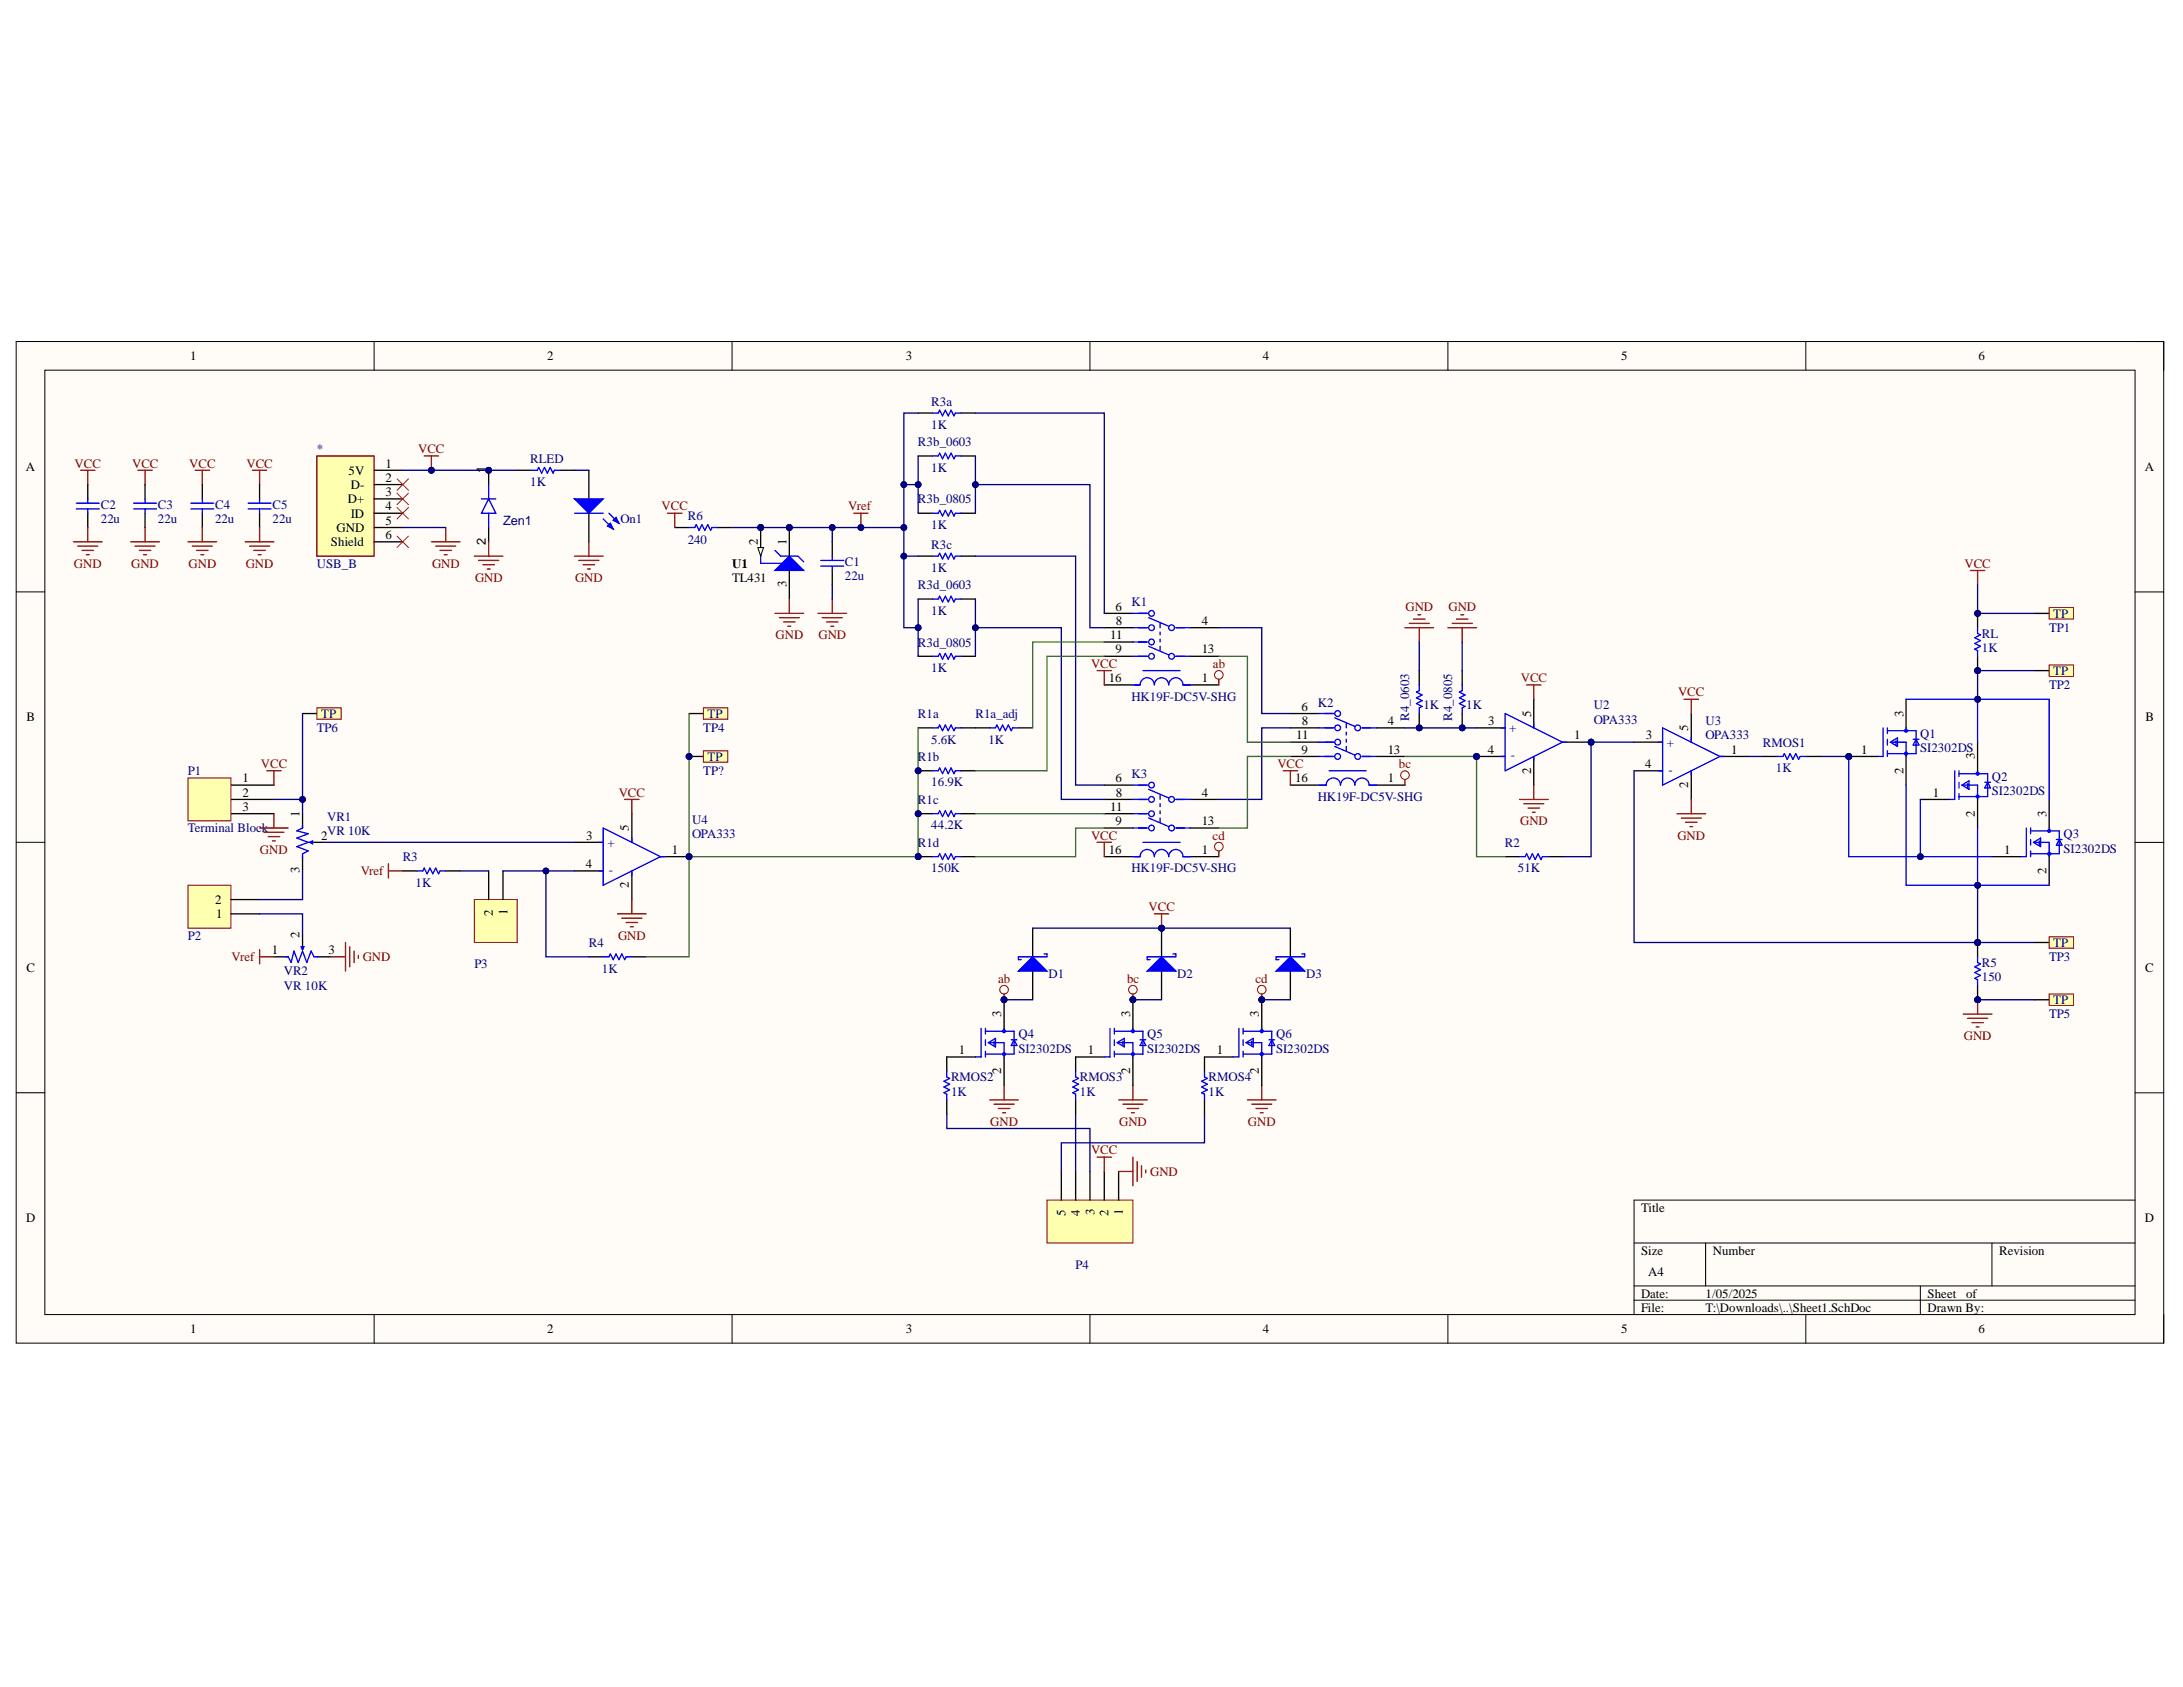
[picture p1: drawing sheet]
<svg xmlns="http://www.w3.org/2000/svg" width="279mm" height="216mm" viewBox="0 0 279 216" stroke-linecap="round" stroke-linejoin="round" font-family="sans-serif">
<defs><g id="words">
<g font-size="1.6">
<text x="24.4" y="46.1">1</text>
<text x="70" y="46.1">2</text>
<text x="115.9" y="46.1">3</text>
<text x="161.6" y="46.1">4</text>
<text x="207.5" y="46.1">5</text>
<text x="253.2" y="46.1">6</text>
<text x="49.3" y="59.8">1</text>
<text x="3.3" y="60.3">A</text>
<text x="44.5" y="64.4">D+</text>
<text x="44.6" y="60.8">5V</text>
<text x="44.9" y="62.6">D-</text>
<text x="49.3" y="61.7">2</text>
<text x="49.3" y="63.5">3</text>
<text x="49.3" y="65.3">4</text>
<text x="62.2" y="60.6" transform="rotate(-90 62.2 60.6)">1</text>
<text x="274.5" y="60.3">A</text>
<text x="42.4" y="69.9">Shield</text>
<text x="43.1" y="68.1">GND</text>
<text x="44.9" y="66.3">ID</text>
<text x="49.3" y="67.1">5</text>
<text x="49.3" y="69">6</text>
<text x="62.2" y="69.8" transform="rotate(-90 62.2 69.8)">2</text>
<text x="97" y="69.7" transform="rotate(-90 97 69.7)">2</text>
<text x="100.7" y="69.7" transform="rotate(-90 100.7 69.7)">1</text>
<text x="93.7" y="72.6">U1</text>
<text x="93.7" y="74.5">TL431</text>
<text x="100.7" y="75.2" transform="rotate(-90 100.7 75.2)">3</text>
<text x="142.1" y="81.8">11</text>
<text x="142.8" y="78.1">6</text>
<text x="142.8" y="83.6">9</text>
<text x="142.8" y="80">8</text>
<text x="153.8" y="80">4</text>
<text x="153.8" y="83.6">13</text>
<text x="141.9" y="87.3">16</text>
<text x="153.8" y="87.3">1</text>
<text x="3.4" y="92.3">B</text>
<text x="165.9" y="94.6">11</text>
<text x="166.6" y="91">6</text>
<text x="166.6" y="92.8">8</text>
<text x="177.6" y="92.8">4</text>
<text x="190.5" y="92.8">3</text>
<text x="196" y="91.7" transform="rotate(-90 196 91.7)">5</text>
<text x="201.5" y="94.6">1</text>
<text x="210.6" y="94.6">3</text>
<text x="216.1" y="93.5" transform="rotate(-90 216.1 93.5)">5</text>
<text x="243.6" y="91.7" transform="rotate(-90 243.6 91.7)">3</text>
<text x="274.6" y="92.3">B</text>
<text x="31" y="100.1">1</text>
<text x="31" y="102">2</text>
<text x="142.8" y="100.1">6</text>
<text x="142.8" y="102">8</text>
<text x="153.8" y="102">4</text>
<text x="165.8" y="100.1">16</text>
<text x="166.6" y="96.5">9</text>
<text x="177.6" y="100.1">1</text>
<text x="177.6" y="96.5">13</text>
<text x="190.4" y="96.5">4</text>
<text x="196" y="99" transform="rotate(-90 196 99)">2</text>
<text x="210.5" y="98.3">4</text>
<text x="216.1" y="100.9" transform="rotate(-90 216.1 100.9)">2</text>
<text x="221.6" y="96.5">1</text>
<text x="238.2" y="96.5">1</text>
<text x="243.6" y="99" transform="rotate(-90 243.6 99)">2</text>
<text x="247.4" y="102">1</text>
<text x="252.7" y="97.2" transform="rotate(-90 252.7 97.2)">3</text>
<text x="31" y="103.8">3</text>
<text x="38.3" y="104.5" transform="rotate(-90 38.3 104.5)">1</text>
<text x="41.1" y="107.5">2</text>
<text x="75" y="107.5">3</text>
<text x="80.5" y="106.3" transform="rotate(-90 80.5 106.3)">5</text>
<text x="142.1" y="103.8">11</text>
<text x="142.8" y="105.6">9</text>
<text x="153.8" y="105.6">13</text>
<text x="252.7" y="104.5" transform="rotate(-90 252.7 104.5)">2</text>
<text x="261.9" y="104.5" transform="rotate(-90 261.9 104.5)">3</text>
<text x="38.3" y="111.8" transform="rotate(-90 38.3 111.8)">3</text>
<text x="75" y="111.1">4</text>
<text x="80.5" y="113.7" transform="rotate(-90 80.5 113.7)">2</text>
<text x="86" y="109.3">1</text>
<text x="141.9" y="109.3">16</text>
<text x="153.8" y="109.3">1</text>
<text x="256.5" y="109.3">1</text>
<text x="261.9" y="111.9" transform="rotate(-90 261.9 111.9)">2</text>
<text x="27.5" y="115.7">2</text>
<text x="27.6" y="117.5">1</text>
<text x="63.1" y="117.2" transform="rotate(-90 63.1 117.2)">2</text>
<text x="64.9" y="117" transform="rotate(-90 64.9 117)">1</text>
<text x="3.4" y="124.4">C</text>
<text x="34.8" y="122.1">1</text>
<text x="38.3" y="120" transform="rotate(-90 38.3 120)">2</text>
<text x="42" y="122.1">3</text>
<text x="274.6" y="124.4">C</text>
<text x="128.1" y="130.1" transform="rotate(-90 128.1 130.1)">3</text>
<text x="144.6" y="130.1" transform="rotate(-90 144.6 130.1)">3</text>
<text x="161.1" y="130.1" transform="rotate(-90 161.1 130.1)">3</text>
<text x="122.7" y="134.9">1</text>
<text x="128.1" y="137.5" transform="rotate(-90 128.1 137.5)">2</text>
<text x="139.2" y="134.9">1</text>
<text x="144.6" y="137.5" transform="rotate(-90 144.6 137.5)">2</text>
<text x="155.8" y="134.9">1</text>
<text x="161.1" y="137.5" transform="rotate(-90 161.1 137.5)">2</text>
<text x="136.4" y="155.6" transform="rotate(-90 136.4 155.6)">5</text>
<text x="138.2" y="155.6" transform="rotate(-90 138.2 155.6)">4</text>
<text x="140.1" y="155.5" transform="rotate(-90 140.1 155.5)">3</text>
<text x="141.9" y="155.6" transform="rotate(-90 141.9 155.6)">2</text>
<text x="143.7" y="155.5" transform="rotate(-90 143.7 155.5)">1</text>
<text x="210" y="155.1">Title</text>
<text x="3.3" y="156.4">D</text>
<text x="210" y="160.6">Size</text>
<text x="219.2" y="160.6">Number</text>
<text x="255.9" y="160.6">Revision</text>
<text x="274.5" y="156.4">D</text>
<text x="210" y="166.1">Date:</text>
<text x="210" y="167.9">File:</text>
<text x="211" y="163.3">A4</text>
<text x="218.3" y="166.1">1/05/2025</text>
<text x="218.3" y="167.9">T:\Downloads\..\Sheet1.SchDoc</text>
<text x="246.7" y="166.1">Sheet</text>
<text x="246.7" y="167.9">Drawn By:</text>
<text x="251.6" y="166.1">of</text>
<text x="24.4" y="170.6">1</text>
<text x="70" y="170.6">2</text>
<text x="115.9" y="170.6">3</text>
<text x="161.6" y="170.6">4</text>
<text x="207.5" y="170.6">5</text>
<text x="253.2" y="170.6">6</text>
</g>
<g font-size="1.6" fill="#000080">
<text x="119.2" y="51.9">R3a</text>
<text x="40.5" y="58">*</text>
<text x="67.9" y="59.3">RLED</text>
<text x="117.5" y="57.1">R3b_0603</text>
<text x="119.2" y="54.9">1K</text>
<text x="12.9" y="65.2">C2</text>
<text x="20.2" y="65.2">C3</text>
<text x="27.5" y="65.2">C4</text>
<text x="34.9" y="65.2">C5</text>
<text x="67.9" y="62.2">1K</text>
<text x="117.5" y="64.4">R3b_0805</text>
<text x="119.2" y="60.4">1K</text>
<text x="12.9" y="67">22u</text>
<text x="20.2" y="67">22u</text>
<text x="27.5" y="67">22u</text>
<text x="34.9" y="67">22u</text>
<text x="64.4" y="67.1">Zen1</text>
<text x="79.4" y="67">On1</text>
<text x="88" y="69.6">240</text>
<text x="88" y="66.6">R6</text>
<text x="119.2" y="67.7">1K</text>
<text x="119.2" y="70.3">R3c</text>
<text x="40.5" y="72.6">USB_B</text>
<text x="108.1" y="74.3">22u</text>
<text x="108.1" y="72.5">C1</text>
<text x="117.5" y="75.4">R3d_0603</text>
<text x="119.2" y="73.2">1K</text>
<text x="144.8" y="77.6">K1</text>
<text x="117.5" y="82.7">R3d_0805</text>
<text x="119.2" y="78.7">1K</text>
<text x="253.7" y="83.5">1K</text>
<text x="253.7" y="81.6">RL</text>
<text x="262.3" y="80.9">TP1</text>
<text x="262.8" y="79.1">TP</text>
<text x="119.2" y="86">1K</text>
<text x="144.8" y="89.7">HK19F-DC5V-SHG</text>
<text x="262.3" y="88.2">TP2</text>
<text x="262.8" y="86.4">TP</text>
<text x="40.5" y="93.7">TP6</text>
<text x="41.1" y="91.9">TP</text>
<text x="90" y="93.7">TP4</text>
<text x="90.6" y="91.9">TP</text>
<text x="117.5" y="91.9">R1a</text>
<text x="119.2" y="95.2">5.6K</text>
<text x="124.8" y="91.9">R1a_adj</text>
<text x="126.5" y="95.2">1K</text>
<text x="168.6" y="90.4">K2</text>
<text x="180.4" y="92.2" transform="rotate(-90 180.4 92.2)">R4_0603</text>
<text x="182.2" y="90.8">1K</text>
<text x="185.9" y="92.2" transform="rotate(-90 185.9 92.2)">R4_0805</text>
<text x="187.7" y="90.8">1K</text>
<text x="193.2" y="93.7">+</text>
<text x="204" y="90.8">U2</text>
<text x="204" y="92.6">OPA333</text>
<text x="213.3" y="95.5">+</text>
<text x="218.3" y="92.8">U3</text>
<text x="218.3" y="94.6">OPA333</text>
<text x="225.6" y="95.5">RMOS1</text>
<text x="245.8" y="94.4">Q1</text>
<text x="24.1" y="99.2">P1</text>
<text x="90" y="99.2">TP?</text>
<text x="90.6" y="97.4">TP</text>
<text x="117.5" y="97.4">R1b</text>
<text x="119.2" y="100.7">16.9K</text>
<text x="144.8" y="99.6">K3</text>
<text x="193.4" y="97.2">-</text>
<text x="213.5" y="99">-</text>
<text x="227.3" y="98.8">1K</text>
<text x="245.8" y="96.3">SI2302DS</text>
<text x="254.9" y="99.9">Q2</text>
<text x="254.9" y="101.8">SI2302DS</text>
<text x="24.1" y="106.5">Terminal Block</text>
<text x="41.9" y="106.9">VR 10K</text>
<text x="41.9" y="105">VR1</text>
<text x="88.6" y="105.4">U4</text>
<text x="88.6" y="107.2">OPA333</text>
<text x="117.5" y="102.9">R1c</text>
<text x="119.2" y="106.1">44.2K</text>
<text x="168.6" y="102.5">HK19F-DC5V-SHG</text>
<text x="264.1" y="107.2">Q3</text>
<text x="51.5" y="110.2">R3</text>
<text x="53.2" y="113.5">1K</text>
<text x="77.7" y="108.3">+</text>
<text x="77.9" y="111.9">-</text>
<text x="117.5" y="108.3">R1d</text>
<text x="119.2" y="111.6">150K</text>
<text x="144.8" y="111.6">HK19F-DC5V-SHG</text>
<text x="192.6" y="108.3">R2</text>
<text x="194.3" y="111.6">51K</text>
<text x="264.1" y="109.1">SI2302DS</text>
<text x="24.1" y="120.3">P2</text>
<text x="36.3" y="124.8">VR2</text>
<text x="60.7" y="123.9">P3</text>
<text x="75.4" y="121.2">R4</text>
<text x="77" y="124.5">1K</text>
<text x="134.2" y="125.2">D1</text>
<text x="150.7" y="125.2">D2</text>
<text x="167.2" y="125.2">D3</text>
<text x="253.7" y="125.6">150</text>
<text x="253.7" y="123.7">R5</text>
<text x="262.3" y="123">TP3</text>
<text x="262.8" y="121.2">TP</text>
<text x="36.3" y="126.7">VR 10K</text>
<text x="262.3" y="130.3">TP5</text>
<text x="262.8" y="128.5">TP</text>
<text x="130.3" y="132.9">Q4</text>
<text x="130.3" y="134.7">SI2302DS</text>
<text x="146.8" y="132.9">Q5</text>
<text x="146.8" y="134.7">SI2302DS</text>
<text x="163.3" y="132.9">Q6</text>
<text x="163.3" y="134.7">SI2302DS</text>
<text x="121.7" y="140.2">1K</text>
<text x="121.7" y="138.4">RMOS2</text>
<text x="138.2" y="140.2">1K</text>
<text x="138.2" y="138.4">RMOS3</text>
<text x="154.7" y="140.2">1K</text>
<text x="154.7" y="138.4">RMOS4</text>
<text x="137.7" y="162.4">P4</text>
</g>
<g font-size="1.6" fill="#800000">
<text x="9.6" y="59.8">VCC</text>
<text x="16.9" y="59.8">VCC</text>
<text x="24.2" y="59.8">VCC</text>
<text x="31.5" y="59.8">VCC</text>
<text x="53.5" y="58">VCC</text>
<text x="84.7" y="65.3">VCC</text>
<text x="108.6" y="65.3">Vref</text>
<text x="9.5" y="72.6">GND</text>
<text x="16.8" y="72.6">GND</text>
<text x="24.1" y="72.6">GND</text>
<text x="31.5" y="72.6">GND</text>
<text x="55.3" y="72.6">GND</text>
<text x="60.8" y="74.5">GND</text>
<text x="73.6" y="74.5">GND</text>
<text x="251.4" y="72.6">VCC</text>
<text x="99.3" y="81.8">GND</text>
<text x="104.8" y="81.8">GND</text>
<text x="179.9" y="78.1">GND</text>
<text x="185.4" y="78.1">GND</text>
<text x="139.6" y="85.5">VCC</text>
<text x="155.2" y="85.5">ab</text>
<text x="194.6" y="87.3">VCC</text>
<text x="214.8" y="89.1">VCC</text>
<text x="33.4" y="98.3">VCC</text>
<text x="79.2" y="102">VCC</text>
<text x="163.5" y="98.3">VCC</text>
<text x="179" y="98.3">bc</text>
<text x="139.6" y="107.5">VCC</text>
<text x="155.2" y="107.5">cd</text>
<text x="194.6" y="105.6">GND</text>
<text x="214.7" y="107.5">GND</text>
<text x="33.3" y="109.3">GND</text>
<text x="46.2" y="112">Vref</text>
<text x="147" y="116.6">VCC</text>
<text x="29.6" y="123">Vref</text>
<text x="46.4" y="123">GND</text>
<text x="79.1" y="120.3">GND</text>
<text x="127.8" y="125.8">ab</text>
<text x="144.3" y="125.8">bc</text>
<text x="160.7" y="125.8">cd</text>
<text x="251.3" y="133.1">GND</text>
<text x="126.7" y="144.1">GND</text>
<text x="139.6" y="147.7">VCC</text>
<text x="143.2" y="144.1">GND</text>
<text x="159.7" y="144.1">GND</text>
<text x="147.2" y="150.5">GND</text>
</g>
</g></defs>
<path d="M2.1 43.7h274.8v128.2h-274.8z" fill-rule="evenodd" fill="#fffcf8"/>
<path d="M2.1 43.7h274.8v128.2h-274.8z" fill="none" stroke="#000" stroke-width=".13"/>
<path d="M5.7 47.4h267.6v120.8h-267.6z" fill-rule="evenodd" fill="#fffcf8"/>
<g fill="none" stroke="#000" stroke-width=".13">
<path d="M2.1 43.7h3.6M5.7 47.4h267.6v120.8h-267.6zM47.9 43.7v3.7M93.7 43.7v3.7M139.5 43.7v3.7M185.3 43.7v3.7M231.1 43.7v3.7M273.3 43.7h3.6v3.7M2.1 75.8h3.6M273.3 75.8h3.6M2.1 107.8h3.6M273.3 107.8h3.6"/>
<path d="M2.1 139.8h3.6M273.3 139.9h3.6M209.1 159.1h64.2M218.3 159.1v5.5M254.9 159.1v5.5M273.3 153.6h-64.2v14.6M47.9 168.2v3.7M93.7 168.2v3.7M139.5 168.2v3.7M185.3 168.2v3.7M209.1 164.6h64.2M209.1 166.4h64.2"/>
<path d="M231.1 168.2v3.7M245.8 164.6v3.6M276.9 168.2v3.7"/>
</g>
<g fill="none" stroke="#000" stroke-width=".17">
<path d="M117.5 52.9h1.8M117.5 58.4h1.8M123 52.9h1.8M123 58.4h1.8M86.4 67.5h1.8M91.9 67.5h1.8M117.5 65.7h1.8M117.5 71.2h1.8M117.5 76.7h1.8M123 65.7h1.8M123 71.2h1.8M123 76.7h1.8"/>
<path d="M117.5 84h1.8M123 84h1.8"/>
</g>
<path d="M119.3 52.9h.8l.2-.4 .3 .7 .4-.7 .4 .7 .3-.7 .4 .7 .2-.3h.7M119.3 58.4h.8l.2-.4 .3 .7 .4-.7 .4 .7 .3-.7 .4 .7 .2-.3h.7M88.2 67.5h.7l.2-.4 .4 .8 .3-.8 .4 .8 .4-.8 .3 .8 .2-.4h.8M119.3 65.7h.8l.2-.4 .3 .7 .4-.7 .4 .7 .3-.7 .4 .7 .2-.3h.7M119.3 71.2h.8l.2-.4 .3 .7 .4-.7 .4 .7 .3-.7 .4 .7 .2-.3h.7M119.3 76.7h.8l.2-.4 .3 .7 .4-.7 .4 .7 .3-.7 .4 .7 .2-.3h.7M119.3 84h.8l.2-.4 .3 .8 .4-.8 .4 .8 .3-.8 .4 .8 .2-.4h.7" fill="none" stroke="#00f" stroke-width=".17"/>
<circle cx="97.4" cy="67.5" r=".37" fill="#000080"/>
<circle cx="97.4" cy="67.5" r=".37" fill="none" stroke="#000080" stroke-width=".13"/>
<circle cx="101" cy="67.5" r=".37" fill="#000080"/>
<circle cx="101" cy="67.5" r=".37" fill="none" stroke="#000080" stroke-width=".13"/>
<path d="M99.2 73l1.8-1.8 1.9 1.8z" fill="#00f"/>
<path d="M97.4 71.2v.9h2.7M99.2 73l1.8-1.8 1.9 1.8zM99.2 70.4l.7 .8h2.2l.8 .7" fill="none" stroke="#00f" stroke-width=".17"/>
<path d="M97.4 67.5v3.7M101 73v3.7" fill="none" stroke="#000" stroke-width=".17"/>
<path d="M97 70.1h.7l-.3 1.1z" fill="#f8fcff"/>
<path d="M97 70.1h.7l-.3 1.1z" fill="none" stroke="#000" stroke-width=".13"/>
<circle cx="97.4" cy="67.5" r=".37" fill="#000080"/>
<circle cx="97.4" cy="67.5" r=".37" fill="none" stroke="#000080" stroke-width=".13"/>
<path d="M101 67.5v3.7" fill="none" stroke="#000" stroke-width=".17"/>
<circle cx="101" cy="67.5" r=".37" fill="#000080"/>
<circle cx="101" cy="67.5" r=".37" fill="none" stroke="#000080" stroke-width=".13"/>
<g fill="none" stroke="#000" stroke-width=".17">
<path d="M106.5 69.3v1.9M106.5 73v1.8M141.3 78.5h3.7M141.3 87.7h3.7M141.3 80.3h3.7M141.3 84h3.7M141.3 82.2h3.7M152.3 87.7h3.7M152.3 80.3h3.7M152.3 84h3.7M165.2 91.3h3.6M165.2 93.1h3.6"/>
<path d="M165.2 96.8h3.6M165.2 95h3.6M176.2 93.2h3.6M176.2 96.8h3.6M141.3 109.6h3.7M141.3 100.5h3.7M141.3 102.3h3.7M141.3 106h3.7M141.3 104.1h3.7M152.3 109.6h3.7M152.3 102.3h3.7M152.3 106h3.7"/>
<path d="M165.2 100.5h3.6M176.2 100.5h3.6"/>
</g>
<g fill="none" stroke="#00f" stroke-width=".17">
<path d="M105.1 71.7h2.9M105.1 72.5h2.9M106.5 71.2v.5M106.5 72.5v.5M145 78.5h1.8M147 79l2.6 1.1M148.5 79.8v.5M145 87.7h.9a.91 .91 0 0 1 .9-1 .91 .91 0 0 1 .9 1 .92 .92 0 0 1 1-1 .92 .92 0 0 1 .9 1 .92 .92 0 0 1 .9-1 .92 .92 0 0 1 .9 1h.9M145 80.3h1.8M145 84h1.8M145 82.2h1.8M146.3 85.8h4.7"/>
<path d="M147 82.7l2.6 1.1M148.5 80.9v.3M148.5 81.8v.4M148.5 82.7v.6M150.5 80.3h1.8M150.5 84h1.8M168.8 91.3h1.9M168.8 93.1h1.9M168.8 96.8h1.9M168.8 95h1.9M170.1 98.6h4.8M170.8 91.9l2.6 1.1"/>
<path d="M170.8 95.5l2.6 1.1M172.3 92.6v.5M172.3 93.7v.4M172.3 94.6v.4M172.3 95.5v.6M174.3 93.2h1.9M174.3 96.8h1.9M145 109.6h.9a.91 .91 0 0 1 .9-.9 .91 .91 0 0 1 .9 .9 .92 .92 0 0 1 1-.9 .92 .92 0 0 1 .9 .9 .92 .92 0 0 1 .9-.9 .92 .92 0 0 1 .9 .9h.9M145 100.5h1.8M145 102.3h1.8M145 106h1.8M145 104.1h1.8"/>
<path d="M146.3 107.8h4.7M147 101l2.6 1.1M147 104.7l2.6 1.1M148.5 101.8v.5M148.5 102.9v.3M148.5 103.8v.3M148.5 104.7v.5M150.5 102.3h1.8M150.5 106h1.8M168.8 100.5h.9a.92 .92 0 0 1 1-.9 .92 .92 0 0 1 .9 .9 .91 .91 0 0 1 .9-.9 .91 .91 0 0 1 .9 .9 .91 .91 0 0 1 .9-.9 .91 .91 0 0 1 .9 .9h1"/>
<circle cx="147.4" cy="78.5" r=".37"/>
<circle cx="147.4" cy="80.3" r=".36"/>
<circle cx="147.4" cy="84" r=".37"/>
<circle cx="147.4" cy="82.2" r=".37"/>
<circle cx="149.9" cy="80.3" r=".37"/>
<circle cx="149.9" cy="84" r=".37"/>
<circle cx="171.2" cy="93.1" r=".37"/>
<circle cx="171.2" cy="95" r=".37"/>
<circle cx="171.2" cy="91.3" r=".37"/>
<circle cx="171.2" cy="96.8" r=".37"/>
<circle cx="173.8" cy="93.2" r=".37"/>
<circle cx="173.8" cy="96.8" r=".37"/>
<circle cx="147.4" cy="100.5" r=".36"/>
<circle cx="147.4" cy="106" r=".36"/>
<circle cx="147.4" cy="102.3" r=".37"/>
<circle cx="147.4" cy="104.1" r=".37"/>
<circle cx="149.9" cy="106" r=".37"/>
<circle cx="149.9" cy="102.3" r=".37"/>
</g>
<circle cx="181.7" cy="93.2" r=".36" fill="#000080"/>
<circle cx="181.7" cy="93.2" r=".36" fill="none" stroke="#000080" stroke-width=".13"/>
<path d="M181.6 91.3v1.9" fill="none" stroke="#000" stroke-width=".17"/>
<circle cx="181.7" cy="93.2" r=".36" fill="#000080"/>
<circle cx="181.7" cy="93.2" r=".36" fill="none" stroke="#000080" stroke-width=".13"/>
<path d="M181.6 85.8v1.9" fill="none" stroke="#000" stroke-width=".17"/>
<path d="M181.6 87.7v.7l-.3 .2 .7 .3-.7 .4 .7 .4-.7 .3 .7 .4-.4 .2v.7" fill="none" stroke="#00f" stroke-width=".17"/>
<circle cx="187.1" cy="93.2" r=".36" fill="#000080"/>
<circle cx="187.1" cy="93.2" r=".36" fill="none" stroke="#000080" stroke-width=".13"/>
<path d="M187.1 91.3v1.9" fill="none" stroke="#000" stroke-width=".17"/>
<circle cx="187.1" cy="93.2" r=".36" fill="#000080"/>
<circle cx="187.1" cy="93.2" r=".36" fill="none" stroke="#000080" stroke-width=".13"/>
<path d="M117.5 93.1h1.8M123 93.1h3.7M130.3 93.1h1.9M187.1 85.8v1.9" fill="none" stroke="#000" stroke-width=".17"/>
<path d="M119.3 93.1h.8l.2-.3 .3 .7 .4-.7 .4 .7 .3-.7 .4 .7 .2-.4h.7M126.7 93.1h.7l.2-.3 .4 .7 .3-.7 .4 .7 .4-.7 .3 .7 .2-.4h.7M187.1 87.7v.7l-.3 .2 .7 .3-.7 .4 .7 .4-.7 .3 .7 .4-.4 .2v.7" fill="none" stroke="#00f" stroke-width=".17"/>
<path d="M128.5 138.9v1.9M126.7 140.8h3.6M127.2 141.3h2.6M127.8 141.9h1.4M128.3 142.4h.4" fill="none" stroke="#800000" stroke-width=".17"/>
<circle cx="117.5" cy="98.6" r=".37" fill="#000080"/>
<circle cx="117.5" cy="98.6" r=".37" fill="none" stroke="#000080" stroke-width=".13"/>
<path d="M117.5 98.6h1.8M123 98.6h1.8" fill="none" stroke="#000" stroke-width=".17"/>
<circle cx="117.5" cy="98.6" r=".37" fill="#000080"/>
<circle cx="117.5" cy="98.6" r=".37" fill="none" stroke="#000080" stroke-width=".13"/>
<path d="M119.3 98.6h.8l.2-.3 .3 .7 .4-.7 .4 .7 .3-.7 .4 .7 .2-.4h.7" fill="none" stroke="#00f" stroke-width=".17"/>
<circle cx="117.5" cy="104.1" r=".37" fill="#000080"/>
<circle cx="117.5" cy="104.1" r=".37" fill="none" stroke="#000080" stroke-width=".13"/>
<path d="M117.5 104.1h1.8M123 104.1h1.8" fill="none" stroke="#000" stroke-width=".17"/>
<circle cx="117.5" cy="104.1" r=".37" fill="#000080"/>
<circle cx="117.5" cy="104.1" r=".37" fill="none" stroke="#000080" stroke-width=".13"/>
<path d="M119.3 104.1h.8l.2-.3 .3 .7 .4-.7 .4 .7 .3-.7 .4 .7 .2-.4h.7" fill="none" stroke="#00f" stroke-width=".17"/>
<circle cx="117.5" cy="109.6" r=".37" fill="#000080"/>
<circle cx="117.5" cy="109.6" r=".37" fill="none" stroke="#000080" stroke-width=".13"/>
<path d="M117.5 109.6h1.8M123 109.6h1.8" fill="none" stroke="#000" stroke-width=".17"/>
<circle cx="117.5" cy="109.6" r=".37" fill="#000080"/>
<circle cx="117.5" cy="109.6" r=".37" fill="none" stroke="#000080" stroke-width=".13"/>
<path d="M119.3 109.6h.8l.2-.3 .3 .7 .4-.7 .4 .7 .3-.7 .4 .7 .2-.4h.7M194.5 109.6h.7l.2-.3 .4 .7 .3-.7 .4 .7 .4-.7 .3 .7 .2-.4h.7" fill="none" stroke="#00f" stroke-width=".17"/>
<path d="M192.6 109.6h1.9M198.1 109.6h1.9" fill="none" stroke="#000" stroke-width=".17"/>
<path d="M180.4 79.8h2.5M180.9 79.2h1.5M181.5 78.7h.3M185.9 79.8h2.5M186.4 79.2h1.5M187 78.7h.3M179.8 80.3h3.7M181.6 80.3v1.9M185.3 80.3h3.7M187.1 80.3v1.9" fill="none" stroke="#800000" stroke-width=".17"/>
<circle cx="189" cy="96.8" r=".37" fill="#000080"/>
<circle cx="189" cy="96.8" r=".37" fill="none" stroke="#000080" stroke-width=".13"/>
<circle cx="203.6" cy="95" r=".37" fill="#000080"/>
<circle cx="203.6" cy="95" r=".37" fill="none" stroke="#000080" stroke-width=".13"/>
<path d="M189 93.2h3.6M189 96.8h3.6" fill="none" stroke="#000" stroke-width=".17"/>
<circle cx="189" cy="96.8" r=".37" fill="#000080"/>
<circle cx="189" cy="96.8" r=".37" fill="none" stroke="#000080" stroke-width=".13"/>
<path d="M200 95h3.6" fill="none" stroke="#000" stroke-width=".17"/>
<circle cx="203.6" cy="95" r=".37" fill="#000080"/>
<circle cx="203.6" cy="95" r=".37" fill="none" stroke="#000080" stroke-width=".13"/>
<path d="M196.3 89.5v3.7M196.3 96.8v3.7M209.1 95h3.7M209.1 98.6h3.7M216.5 91.3v3.7M216.5 98.6v3.7M220.1 96.8h3.7" fill="none" stroke="#000" stroke-width=".17"/>
<path d="M192.1 93.2h.5M192.1 96.8h.5M192.6 91.3l7.4 3.7-7.4 3.6zM196.3 92.6v.6M196.3 96.8v.6M200 95h.5M212.2 95h.6M212.2 98.6h.6M212.8 93.2l7.3 3.6-7.3 3.7zM216.5 94.4v.6M216.5 98.6v.6M220.1 96.8h.6" fill="none" stroke="#00f" stroke-width=".17"/>
<path d="M194.5 102.3h3.6M195 102.9h2.6M195.6 103.4h1.4M196.1 104h.4M196.3 100.5v1.8M214.6 104.1h3.7M215.2 104.7h2.6M215.7 105.2h1.5M216.3 105.8h.3M216.5 102.3v1.8" fill="none" stroke="#800000" stroke-width=".17"/>
<circle cx="236.6" cy="96.8" r=".37" fill="#000080"/>
<circle cx="236.6" cy="96.8" r=".37" fill="none" stroke="#000080" stroke-width=".13"/>
<g fill="none" stroke="#00f" stroke-width=".17">
<path d="M241 93.2v3.6h-.7M241.6 93.2v.7M241.6 94.6v.8M241.6 96.1v.7M241.6 93.5h3.6v3h-3.6M241.9 95l1-.6v1.1zM242.1 95h1.9v1.8M242.7 94.8v.6M244 93.2v.3M244.9 94.6h.7M245.2 94.6l.4 .8h-.7z"/>
<circle cx="243.9" cy="93.5" r=".18"/>
<circle cx="243.9" cy="96.4" r=".18"/>
</g>
<path d="M236.6 96.8h3.7" fill="none" stroke="#000" stroke-width=".17"/>
<circle cx="236.6" cy="96.8" r=".37" fill="#000080"/>
<circle cx="236.6" cy="96.8" r=".37" fill="none" stroke="#000080" stroke-width=".13"/>
<path d="M225.6 96.8h1.9M231.1 96.8h1.9M244 89.5v3.7M244 96.8v3.7M253.1 95v3.6M245.8 102.3h3.7M253.1 102.3v3.7M254.9 109.6h3.7M262.3 102.3v3.7M262.3 109.6v3.7" fill="none" stroke="#000" stroke-width=".17"/>
<g fill="none" stroke="#00f" stroke-width=".17">
<path d="M227.5 96.8h.7l.2-.3 .3 .7 .4-.7 .4 .7 .3-.7 .4 .7 .2-.4h.7M250.2 98.6v3.7h-.7M250.7 98.6v.8M250.7 99h3.7v2.9h-3.7M253.1 98.6v.4M250.7 100.1v.7M250.7 101.6v.7M251.1 100.5l.9-.6v1.1zM251.3 100.5h1.8v1.8M251.8 100.3v.5M253 101.8h.2v.3h-.2zM254 100.1h.8"/>
<path d="M254.4 100.1l.4 .7h-.8zM259.3 106v3.6h-.7M259.9 106v.7M259.9 107.4v.8M259.9 108.9v.7M259.9 106.3h3.7v3h-3.7M260.3 107.8l.9-.5v1.1zM260.4 107.8h1.9v1.8M261 107.6v.6M262.3 106v.3M263.2 107.4h.7M263.6 107.4l.3 .8h-.7z"/>
<circle cx="253.1" cy="99" r=".19"/>
<circle cx="262.3" cy="106.3" r=".18"/>
<circle cx="262.3" cy="109.3" r=".18"/>
</g>
<circle cx="253.1" cy="120.6" r=".36" fill="#000080"/>
<circle cx="253.1" cy="120.6" r=".36" fill="none" stroke="#000080" stroke-width=".13"/>
<circle cx="253.1" cy="127.9" r=".36" fill="#000080"/>
<circle cx="253.1" cy="127.9" r=".36" fill="none" stroke="#000080" stroke-width=".13"/>
<path d="M253.1 120.6v1.9" fill="none" stroke="#000" stroke-width=".17"/>
<circle cx="253.1" cy="120.6" r=".36" fill="#000080"/>
<circle cx="253.1" cy="120.6" r=".36" fill="none" stroke="#000080" stroke-width=".13"/>
<path d="M253.1 126.1v1.9" fill="none" stroke="#000" stroke-width=".17"/>
<circle cx="253.1" cy="127.9" r=".36" fill="#000080"/>
<circle cx="253.1" cy="127.9" r=".36" fill="none" stroke="#000080" stroke-width=".13"/>
<path d="M253.1 122.5v.7l.4 .2-.8 .3 .8 .4-.8 .4 .8 .3-.8 .4 .4 .2v.7" fill="none" stroke="#00f" stroke-width=".17"/>
<path d="M251.3 129.8h3.6M251.8 130.3h2.6M252.4 130.9h1.4M252.9 131.4h.4M253.1 128v1.8" fill="none" stroke="#800000" stroke-width=".17"/>
<circle cx="253.1" cy="127.9" r=".36" fill="#000080"/>
<circle cx="253.1" cy="127.9" r=".36" fill="none" stroke="#000080" stroke-width=".13"/>
<path d="M260.4 85.8h1.9" fill="none" stroke="#000" stroke-width=".17"/>
<path d="M262.3 85.1h3.1v1.5h-3.1z" fill-rule="evenodd" fill="#ffffb0"/>
<path d="M262.3 85.1h3.1v1.5h-3.1z" fill="none" stroke="#800000" stroke-width=".13"/>
<path d="M260.4 78.5h1.9" fill="none" stroke="#000" stroke-width=".17"/>
<path d="M262.3 77.8h3.1v1.4h-3.1z" fill-rule="evenodd" fill="#ffffb0"/>
<path d="M262.3 77.8h3.1v1.4h-3.1z" fill="none" stroke="#800000" stroke-width=".13"/>
<circle cx="253.1" cy="78.5" r=".36" fill="#000080"/>
<circle cx="253.1" cy="78.5" r=".36" fill="none" stroke="#000080" stroke-width=".13"/>
<circle cx="253.1" cy="85.8" r=".36" fill="#000080"/>
<circle cx="253.1" cy="85.8" r=".36" fill="none" stroke="#000080" stroke-width=".13"/>
<path d="M253.1 78.5v1.8" fill="none" stroke="#000" stroke-width=".17"/>
<circle cx="253.1" cy="78.5" r=".36" fill="#000080"/>
<circle cx="253.1" cy="78.5" r=".36" fill="none" stroke="#000080" stroke-width=".13"/>
<path d="M253.1 84v1.8" fill="none" stroke="#000" stroke-width=".17"/>
<circle cx="253.1" cy="85.8" r=".36" fill="#000080"/>
<circle cx="253.1" cy="85.8" r=".36" fill="none" stroke="#000080" stroke-width=".13"/>
<path d="M253.1 80.3v.8l.4 .2-.8 .3 .8 .4-.8 .3 .8 .4-.8 .4 .4 .2v.7" fill="none" stroke="#00f" stroke-width=".17"/>
<circle cx="88.2" cy="109.6" r=".37" fill="#000080"/>
<circle cx="88.2" cy="109.6" r=".37" fill="none" stroke="#000080" stroke-width=".13"/>
<path d="M73.5 107.8h3.7M73.5 111.5h3.7M84.5 109.6h3.7" fill="none" stroke="#000" stroke-width=".17"/>
<circle cx="88.2" cy="109.6" r=".37" fill="#000080"/>
<circle cx="88.2" cy="109.6" r=".37" fill="none" stroke="#000080" stroke-width=".13"/>
<path d="M38.7 104.1v1.9M38.7 109.6v1.9M39.6 107.8h1.9M51.5 111.5h1.9M57 111.5h1.9M80.9 104.1v3.7M80.9 111.5v3.6M75.4 122.5h1.8M80.9 122.5h1.8" fill="none" stroke="#000" stroke-width=".17"/>
<path d="M39.6 107.8h.2M53.4 111.5h.7l.2-.4 .4 .7 .3-.7 .4 .7 .4-.7 .3 .7 .2-.3h.7M76.7 107.8h.5M76.7 111.5h.5M77.2 106l7.3 3.6-7.3 3.7zM80.9 107.3v.5M80.9 111.5v.5M84.5 109.6h.6M77.2 122.5h.7l.2-.4 .4 .7 .3-.7 .4 .7 .4-.7 .3 .7 .2-.3h.8" fill="none" stroke="#00f" stroke-width=".17"/>
<g fill="none" stroke="#800000" stroke-width=".17">
<path d="M85.4 65.7h1.9M86.4 65.7v1.8M99.2 78.5h3.7M99.7 79h2.6M100.3 79.6h1.5M101 76.7v1.8M104.7 78.5h3.7M105.2 79h2.6M105.8 79.6h1.5M106.5 76.7v1.8M252.2 73h1.8M253.1 73v1.8"/>
<path d="M100.8 80.1h.4M106.3 80.1h.4M195.4 87.7h1.8M196.3 87.7v1.8M215.5 89.5h1.9M216.5 89.5v1.8M79 117h3.7M79.6 117.5h2.6M79.9 102.3h1.9M80.1 118.1h1.5M80.7 118.6h.4M80.9 102.3v1.8"/>
<path d="M80.9 115.1v1.9"/>
</g>
<path d="M39.6 107.8l.4-.2v.4z" fill="#00f"/>
<path d="M38.7 105.6v.4l-.7 .3 1.5 .4-1.5 .6 1.5 .5-1.5 .6 1.5 .5-.8 .4v.5M39.6 107.8l.4-.2v.4zM38.7 121.4v.1" fill="none" stroke="#00f" stroke-width=".17"/>
<path d="M38.7 119.7v1.8M35.1 122.5h1.8M40.6 122.5h1.8" fill="none" stroke="#000" stroke-width=".17"/>
<path d="M38.5 121.2h.4l-.2 .3z" fill="#00f"/>
<path d="M36.5 122.5h.4l.4 .7 .3-1.5 .6 1.5 .5-1.5 .6 1.5 .5-1.5 .4 .8h.5M38.5 121.2h.4l-.2 .3z" fill="none" stroke="#00f" stroke-width=".17"/>
<path d="M109.3 65.7h1.8M110.2 65.7v1.8" fill="none" stroke="#800000" stroke-width=".17"/>
<circle cx="110.2" cy="67.5" r=".37" fill="#000080"/>
<circle cx="110.2" cy="67.5" r=".37" fill="none" stroke="#000080" stroke-width=".13"/>
<path d="M33.2 122.5h1.9M33.2 121.5v1.9M42.4 122.5h1.8M44.2 120.6v3.7M44.8 121.2v2.5M45.3 121.7v1.5M45.9 122.3v.3" fill="none" stroke="#800000" stroke-width=".17"/>
<path d="M29.6 100.5h5.5M29.6 102.3h5.5M29.6 104.1h5.5" fill="none" stroke="#000" stroke-width=".17"/>
<path d="M24.1 99.6h5.5v5.5h-5.5z" fill-rule="evenodd" fill="#ffffb0"/>
<path d="M24.1 99.6h5.5v5.5h-5.5z" fill="none" stroke="#800000" stroke-width=".13"/>
<path d="M34.1 98.6h1.9M35.1 98.6v1.9M33.2 106h3.7M33.8 106.5h2.5M34.3 107.1h1.5M34.9 107.6h.3M35.1 104.1v1.9" fill="none" stroke="#800000" stroke-width=".17"/>
<path d="M40.6 58.4h7.3v12.8h-7.3z" fill-rule="evenodd" fill="#ffffb0"/>
<path d="M40.6 58.4h7.3v12.8h-7.3zM54.3 58.4h1.8M55.2 58.4v1.8" fill="none" stroke="#800000" stroke-width=".17"/>
<path d="M47.9 60.2h3.6M47.9 62h3.6M47.9 63.8h3.6M47.9 65.7h3.6M47.9 67.5h3.6M47.9 69.3h3.6" fill="none" stroke="#000" stroke-width=".17"/>
<circle cx="55.2" cy="60.2" r=".37" fill="#000080"/>
<circle cx="55.2" cy="60.2" r=".37" fill="none" stroke="#000080" stroke-width=".13"/>
<path d="M55.2 69.3h3.7M55.8 69.9h2.5M56.3 70.4h1.5M56.9 71h.3M57 67.5v1.8M49.7 110.5v1.9M49.7 111.5h1.8" fill="none" stroke="#800000" stroke-width=".17"/>
<path d="M50.8 61.3l1.5 1.4M50.8 63.1l1.5 1.5M50.8 64.9l1.5 1.5M50.8 68.6l1.5 1.5M52.3 61.3l-1.5 1.4M52.3 63.1l-1.5 1.5M52.3 64.9l-1.5 1.5M52.3 68.6l-1.5 1.5" fill="none" stroke="#f00" stroke-width=".13"/>
<path d="M60.7 115.1h5.5v5.5h-5.5z" fill-rule="evenodd" fill="#ffffb0"/>
<path d="M60.7 115.1h5.5v5.5h-5.5z" fill="none" stroke="#800000" stroke-width=".13"/>
<path d="M11.2 62v1.8M11.2 65.7v1.8M62.5 111.5v3.6M64.4 111.5v3.6" fill="none" stroke="#000" stroke-width=".17"/>
<path d="M9.4 69.3h3.7M10 69.9h2.5M10.3 60.2h1.8M10.5 70.4h1.5M11.1 71h.3M11.2 60.2v1.8M11.2 67.5v1.8" fill="none" stroke="#800000" stroke-width=".17"/>
<path d="M9.8 64.4h2.9M9.8 65.1h2.9M11.2 63.8v.6M11.2 65.1v.6" fill="none" stroke="#00f" stroke-width=".17"/>
<path d="M24.1 113.3h5.5v5.5h-5.5z" fill-rule="evenodd" fill="#ffffb0"/>
<path d="M24.1 113.3h5.5v5.5h-5.5z" fill="none" stroke="#800000" stroke-width=".13"/>
<path d="M88.2 91.3h1.8M29.6 117h3.6M29.6 115.1h3.6" fill="none" stroke="#000" stroke-width=".17"/>
<path d="M90 90.6h3.1v1.5h-3.1z" fill-rule="evenodd" fill="#ffffb0"/>
<g fill="none" stroke="#800000" stroke-width=".13">
<path d="M90 90.6h3.1v1.5h-3.1z"/>
<circle cx="156" cy="86.4" r=".55"/>
<circle cx="179.8" cy="99.2" r=".55"/>
<circle cx="156" cy="108.3" r=".55"/>
</g>
<path d="M140.4 85.8h1.8M141.3 85.8v1.9M156 86.9v.8M164.2 98.6h1.9M165.2 98.6v1.9M179.8 99.7v.8M140.4 107.8h1.8M141.3 107.8v1.8M156 108.9v.7" fill="none" stroke="#800000" stroke-width=".17"/>
<circle cx="128.5" cy="127.9" r=".37" fill="#000080"/>
<circle cx="128.5" cy="127.9" r=".37" fill="none" stroke="#000080" stroke-width=".13"/>
<g fill="none" stroke="#00f" stroke-width=".17">
<path d="M125.6 131.6v3.7h-.8M126.1 131.6v.7M126.1 133.1v.7M126.1 134.5v.8M126.1 132h3.7v2.9h-3.7M126.5 133.4l.9-.5v1.1zM126.7 133.4h1.8v1.9M127.2 133.3v.5M128.5 131.6v.4M129.4 133.1h.8M129.8 133.1l.4 .7h-.8z"/>
<circle cx="128.5" cy="134.9" r=".18"/>
<circle cx="128.5" cy="132" r=".18"/>
</g>
<path d="M121.2 135.3h3.6M128.5 127.9v3.7M128.5 135.3v3.6" fill="none" stroke="#000" stroke-width=".17"/>
<circle cx="128.5" cy="127.9" r=".37" fill="#000080"/>
<circle cx="128.5" cy="127.9" r=".37" fill="none" stroke="#000080" stroke-width=".13"/>
<circle cx="128.5" cy="126.7" r=".55" fill="none" stroke="#800000" stroke-width=".13"/>
<path d="M128.5 127.2v.7" fill="none" stroke="#800000" stroke-width=".17"/>
<circle cx="128.5" cy="127.9" r=".37" fill="#000080"/>
<circle cx="128.5" cy="127.9" r=".37" fill="none" stroke="#000080" stroke-width=".13"/>
<circle cx="161.5" cy="126.7" r=".55" fill="none" stroke="#800000" stroke-width=".13"/>
<path d="M161.5 127.2v.7" fill="none" stroke="#800000" stroke-width=".17"/>
<circle cx="161.5" cy="127.9" r=".36" fill="#000080"/>
<circle cx="161.5" cy="127.9" r=".36" fill="none" stroke="#000080" stroke-width=".13"/>
<circle cx="145" cy="126.7" r=".55" fill="none" stroke="#800000" stroke-width=".13"/>
<path d="M145 127.2v.7" fill="none" stroke="#800000" stroke-width=".17"/>
<circle cx="145" cy="127.9" r=".37" fill="#000080"/>
<circle cx="145" cy="127.9" r=".37" fill="none" stroke="#000080" stroke-width=".13"/>
<path d="M121.2 135.3v1.8M121.2 140.8v1.8" fill="none" stroke="#000" stroke-width=".17"/>
<path d="M121.2 137.1v.7l.3 .2-.7 .4 .7 .4-.7 .3 .7 .4-.7 .3 .4 .2v.8" fill="none" stroke="#00f" stroke-width=".17"/>
<path d="M145 138.9v1.9M143.2 140.8h3.6M143.7 141.3h2.6M144.3 141.9h1.4M144.8 142.4h.4" fill="none" stroke="#800000" stroke-width=".17"/>
<circle cx="145" cy="127.9" r=".37" fill="#000080"/>
<circle cx="145" cy="127.9" r=".37" fill="none" stroke="#000080" stroke-width=".13"/>
<g fill="none" stroke="#00f" stroke-width=".17">
<path d="M142.1 131.6v3.7h-.8M142.6 131.6v.7M142.6 133.1v.7M142.6 134.5v.8M142.6 132h3.7v2.9h-3.7M143 133.4l.9-.5v1.1zM143.2 133.4h1.8v1.9M143.7 133.3v.5M145 131.6v.4M145.9 133.1h.7M146.3 133.1l.3 .7h-.7z"/>
<circle cx="145" cy="134.9" r=".18"/>
<circle cx="145" cy="132" r=".18"/>
</g>
<path d="M137.7 135.3h3.6M145 127.9v3.7M145 135.3v3.6" fill="none" stroke="#000" stroke-width=".17"/>
<circle cx="145" cy="127.9" r=".37" fill="#000080"/>
<circle cx="145" cy="127.9" r=".37" fill="none" stroke="#000080" stroke-width=".13"/>
<path d="M137.7 135.3v1.8M154.2 135.3v1.8M137.7 140.8v1.8M154.2 140.8v1.8" fill="none" stroke="#000" stroke-width=".17"/>
<path d="M137.7 137.1v.7l.3 .2-.7 .4 .7 .4-.7 .3 .7 .4-.7 .3 .4 .2v.8M154.2 137.1v.7l.3 .2-.7 .4 .7 .4-.7 .3 .7 .4-.7 .3 .4 .2v.8" fill="none" stroke="#00f" stroke-width=".17"/>
<path d="M161.5 138.9v1.9M159.7 140.8h3.6M160.2 141.3h2.6M160.8 141.9h1.4M161.3 142.4h.4" fill="none" stroke="#800000" stroke-width=".17"/>
<circle cx="161.5" cy="127.9" r=".36" fill="#000080"/>
<circle cx="161.5" cy="127.9" r=".36" fill="none" stroke="#000080" stroke-width=".13"/>
<g fill="none" stroke="#00f" stroke-width=".17">
<path d="M158.6 131.6v3.7h-.8M159.1 131.6v.7M159.1 133.1v.7M159.1 134.5v.8M159.1 132h3.7v2.9h-3.7M159.5 133.4l.9-.5v1.1zM159.7 133.4h1.8v1.9M160.2 133.3v.5M161.5 131.6v.4M162.4 133.1h.7M162.8 133.1l.3 .7h-.7z"/>
<circle cx="161.5" cy="134.9" r=".18"/>
<circle cx="161.5" cy="132" r=".18"/>
</g>
<path d="M154.2 135.3h3.6M161.5 127.9v3.7M161.5 135.3v3.6" fill="none" stroke="#000" stroke-width=".17"/>
<circle cx="161.5" cy="127.9" r=".36" fill="#000080"/>
<circle cx="161.5" cy="127.9" r=".36" fill="none" stroke="#000080" stroke-width=".13"/>
<path d="M132.2 118.8v3.7M132.2 124.3v3.6" fill="none" stroke="#000" stroke-width=".17"/>
<path d="M130.3 124.3l1.9-1.8 1.8 1.8z" fill="#00f"/>
<path d="M130.3 124.3l1.9-1.8 1.8 1.8zM133.6 122.1h.4v.4h-3.7v.3h.4" fill="none" stroke="#00f" stroke-width=".17"/>
<circle cx="148.7" cy="118.8" r=".37" fill="#000080"/>
<circle cx="148.7" cy="118.8" r=".37" fill="none" stroke="#000080" stroke-width=".13"/>
<path d="M148.7 118.8v3.7M148.7 124.3v3.6" fill="none" stroke="#000" stroke-width=".17"/>
<circle cx="148.7" cy="118.8" r=".37" fill="#000080"/>
<circle cx="148.7" cy="118.8" r=".37" fill="none" stroke="#000080" stroke-width=".13"/>
<path d="M146.8 124.3l1.9-1.8 1.8 1.8z" fill="#00f"/>
<path d="M146.8 124.3l1.9-1.8 1.8 1.8zM150.1 122.1h.4v.4h-3.7v.3h.4" fill="none" stroke="#00f" stroke-width=".17"/>
<path d="M165.2 118.8v3.7M165.2 124.3v3.6" fill="none" stroke="#000" stroke-width=".17"/>
<path d="M163.3 124.3l1.9-1.8 1.8 1.8z" fill="#00f"/>
<path d="M163.3 124.3l1.9-1.8 1.8 1.8zM166.6 122.1h.4v.4h-3.7v.3h.4" fill="none" stroke="#00f" stroke-width=".17"/>
<path d="M147.7 117h1.9M148.7 117v1.8" fill="none" stroke="#800000" stroke-width=".17"/>
<circle cx="148.7" cy="118.8" r=".37" fill="#000080"/>
<circle cx="148.7" cy="118.8" r=".37" fill="none" stroke="#000080" stroke-width=".13"/>
<path d="M134 153.6h11v5.5h-11z" fill-rule="evenodd" fill="#ffffb0"/>
<path d="M134 153.6h11v5.5h-11z" fill="none" stroke="#800000" stroke-width=".13"/>
<path d="M75.4 60.2v3.6M75.4 65.7v3.6M135.8 149.9v3.7M137.7 149.9v3.7M139.5 149.9v3.7M141.3 149.9v3.7M143.2 149.9v3.7" fill="none" stroke="#000" stroke-width=".17"/>
<path d="M73.5 63.8h3.7l-1.8 1.9z" fill="#00f"/>
<path d="M73.5 63.8h3.7l-1.8 1.9zM77.2 66.4l1.3 1.3M77.9 65.7l1.3 1.3" fill="none" stroke="#00f" stroke-width=".17"/>
<path d="M77.7 67.3l.4-.3 .4 .7z" fill="#00f"/>
<path d="M77.7 67.3l.4-.3 .4 .7z" fill="none" stroke="#00f" stroke-width=".17"/>
<path d="M78.5 66.6l.3-.4 .4 .8z" fill="#00f"/>
<path d="M68 60.2h.8l.2-.4 .3 .8 .4-.8 .4 .8 .3-.8 .4 .8 .2-.4h.7M73.5 65.7h3.7M78.5 66.6l.3-.4 .4 .8z" fill="none" stroke="#00f" stroke-width=".17"/>
<path d="M66.2 60.2h1.8M71.7 60.2h1.8" fill="none" stroke="#000" stroke-width=".17"/>
<path d="M73.5 71.2h3.7M74.1 71.7h2.6M74.6 72.3h1.5M75.2 72.8h.4M75.4 69.3v1.9" fill="none" stroke="#800000" stroke-width=".17"/>
<circle cx="62.5" cy="60.2" r=".37" fill="#000080"/>
<circle cx="62.5" cy="60.2" r=".37" fill="none" stroke="#000080" stroke-width=".13"/>
<path d="M62.5 60.2v1.8" fill="none" stroke="#000" stroke-width=".17"/>
<circle cx="62.5" cy="60.2" r=".37" fill="#000080"/>
<circle cx="62.5" cy="60.2" r=".37" fill="none" stroke="#000080" stroke-width=".13"/>
<path d="M62.5 67.5v1.8M260.4 120.6h1.9" fill="none" stroke="#000" stroke-width=".17"/>
<path d="M61.6 63.8h1.9M62.5 63.8l1 1.9h-1.9zM62.5 62v1.8M62.5 65.7v1.8" fill="none" stroke="#00f" stroke-width=".17"/>
<path d="M60.7 71.2h3.7M61.3 71.7h2.5M61.8 72.3h1.5M62.4 72.8h.3M62.5 69.3v1.9" fill="none" stroke="#800000" stroke-width=".17"/>
<path d="M262.3 119.9h3.1v1.5h-3.1z" fill-rule="evenodd" fill="#ffffb0"/>
<path d="M262.3 119.9h3.1v1.5h-3.1z" fill="none" stroke="#800000" stroke-width=".13"/>
<path d="M260.4 128h1.9" fill="none" stroke="#000" stroke-width=".17"/>
<path d="M262.3 127.2h3.1v1.5h-3.1z" fill-rule="evenodd" fill="#ffffb0"/>
<path d="M262.3 127.2h3.1v1.5h-3.1z" fill="none" stroke="#800000" stroke-width=".13"/>
<g fill="none" stroke="#800000" stroke-width=".17">
<path d="M16.7 69.3h3.7M17.3 69.9h2.5M17.6 60.2h1.9M17.8 70.4h1.5M18.4 71h.3M18.6 60.2v1.8M18.6 67.5v1.8M24.1 69.3h3.6M24.6 69.9h2.6M25 60.2h1.8M25.2 70.4h1.4M25.7 71h.4"/>
<path d="M25.9 60.2v1.8M25.9 67.5v1.8M31.4 69.3h3.7M31.9 69.9h2.6M32.3 60.2h1.8M32.5 70.4h1.5M33 71h.4M33.2 60.2v1.8M33.2 67.5v1.8"/>
</g>
<path d="M18.6 62v1.8M18.6 65.7v1.8M25.9 62v1.8M25.9 65.7v1.8M33.2 62v1.8M33.2 65.7v1.8M38.7 91.3h1.9" fill="none" stroke="#000" stroke-width=".17"/>
<path d="M17.1 64.4h2.9M17.1 65.1h2.9M18.6 63.8v.6M18.6 65.1v.6M24.4 64.4h3M24.4 65.1h3M25.9 63.8v.6M25.9 65.1v.6M31.8 64.4h2.9M31.8 65.1h2.9M33.2 63.8v.6M33.2 65.1v.6" fill="none" stroke="#00f" stroke-width=".17"/>
<path d="M40.6 90.6h3.1v1.5h-3.1z" fill-rule="evenodd" fill="#ffffb0"/>
<path d="M40.6 90.6h3.1v1.5h-3.1z" fill="none" stroke="#800000" stroke-width=".13"/>
<path d="M140.4 148.1h1.8M141.3 148.1v1.8M143.2 149.9h1.8M145 148.1v3.6M145.5 148.6v2.6M146.1 149.2v1.5M146.6 149.7v.4" fill="none" stroke="#800000" stroke-width=".17"/>
<circle cx="88.2" cy="96.8" r=".37" fill="#000080"/>
<circle cx="88.2" cy="96.8" r=".37" fill="none" stroke="#000080" stroke-width=".13"/>
<path d="M88.2 96.8h1.8" fill="none" stroke="#000" stroke-width=".17"/>
<circle cx="88.2" cy="96.8" r=".37" fill="#000080"/>
<circle cx="88.2" cy="96.8" r=".37" fill="none" stroke="#000080" stroke-width=".13"/>
<path d="M90 96.1h3.1v1.4h-3.1z" fill-rule="evenodd" fill="#ffffb0"/>
<path d="M90 96.1h3.1v1.4h-3.1z" fill="none" stroke="#800000" stroke-width=".13"/>
<path d="M93.7 67.5h3.7" fill="none" stroke="#000080" stroke-width=".17"/>
<circle cx="97.4" cy="67.5" r=".37" fill="#000080"/>
<circle cx="97.4" cy="67.5" r=".37" fill="none" stroke="#000080" stroke-width=".13"/>
<path d="M97.4 67.5h3.6" fill="none" stroke="#000080" stroke-width=".17"/>
<circle cx="101" cy="67.5" r=".37" fill="#000080"/>
<circle cx="101" cy="67.5" r=".37" fill="none" stroke="#000080" stroke-width=".13"/>
<circle cx="97.4" cy="67.5" r=".37" fill="#000080"/>
<circle cx="97.4" cy="67.5" r=".37" fill="none" stroke="#000080" stroke-width=".13"/>
<path d="M117.5 58.4v7.3" fill="none" stroke="#000080" stroke-width=".17"/>
<circle cx="117.5" cy="62" r=".37" fill="#000080"/>
<circle cx="117.5" cy="62" r=".37" fill="none" stroke="#000080" stroke-width=".13"/>
<path d="M124.8 58.4v7.3" fill="none" stroke="#000080" stroke-width=".17"/>
<circle cx="124.8" cy="62" r=".37" fill="#000080"/>
<circle cx="124.8" cy="62" r=".37" fill="none" stroke="#000080" stroke-width=".13"/>
<path d="M101 67.5h5.5v1.8" fill="none" stroke="#000080" stroke-width=".17"/>
<circle cx="106.5" cy="67.5" r=".37" fill="#000080"/>
<circle cx="106.5" cy="67.5" r=".37" fill="none" stroke="#000080" stroke-width=".13"/>
<circle cx="101" cy="67.5" r=".37" fill="#000080"/>
<circle cx="101" cy="67.5" r=".37" fill="none" stroke="#000080" stroke-width=".13"/>
<path d="M124.8 76.7v7.3M156 80.3h5.5v11h3.7M165.2 93.1h-3.7v9.2h-5.5" fill="none" stroke="#000080" stroke-width=".17"/>
<path d="M156 84h3.7v11h5.5M165.2 96.8h-5.5v9.2h-3.7" fill="none" stroke="#38761d" stroke-width=".17"/>
<circle cx="124.8" cy="80.3" r=".37" fill="#000080"/>
<circle cx="124.8" cy="80.3" r=".37" fill="none" stroke="#000080" stroke-width=".13"/>
<path d="M117.5 76.7v7.3" fill="none" stroke="#000080" stroke-width=".17"/>
<circle cx="117.5" cy="80.3" r=".37" fill="#000080"/>
<circle cx="117.5" cy="80.3" r=".37" fill="none" stroke="#000080" stroke-width=".13"/>
<path d="M124.8 52.9h16.5v25.6M124.8 62h14.7v18.3h1.8" fill="none" stroke="#000080" stroke-width=".17"/>
<circle cx="124.8" cy="62" r=".37" fill="#000080"/>
<circle cx="124.8" cy="62" r=".37" fill="none" stroke="#000080" stroke-width=".13"/>
<path d="M124.8 71.2h12.9v29.3h3.6M124.8 80.3h11v22h5.5" fill="none" stroke="#000080" stroke-width=".17"/>
<circle cx="124.8" cy="80.3" r=".37" fill="#000080"/>
<circle cx="124.8" cy="80.3" r=".37" fill="none" stroke="#000080" stroke-width=".13"/>
<path d="M117.5 52.9h-1.8v9.1h1.8" fill="none" stroke="#000080" stroke-width=".17"/>
<circle cx="115.7" cy="62" r=".37" fill="#000080"/>
<circle cx="115.7" cy="62" r=".37" fill="none" stroke="#000080" stroke-width=".13"/>
<circle cx="117.5" cy="62" r=".37" fill="#000080"/>
<circle cx="117.5" cy="62" r=".37" fill="none" stroke="#000080" stroke-width=".13"/>
<path d="M115.7 62v9.2h1.8" fill="none" stroke="#000080" stroke-width=".17"/>
<circle cx="115.7" cy="62" r=".37" fill="#000080"/>
<circle cx="115.7" cy="62" r=".37" fill="none" stroke="#000080" stroke-width=".13"/>
<circle cx="115.7" cy="67.5" r=".37" fill="#000080"/>
<circle cx="115.7" cy="67.5" r=".37" fill="none" stroke="#000080" stroke-width=".13"/>
<circle cx="115.7" cy="71.2" r=".37" fill="#000080"/>
<circle cx="115.7" cy="71.2" r=".37" fill="none" stroke="#000080" stroke-width=".13"/>
<path d="M115.7 71.2v9.1h1.8" fill="none" stroke="#000080" stroke-width=".17"/>
<circle cx="115.7" cy="71.2" r=".37" fill="#000080"/>
<circle cx="115.7" cy="71.2" r=".37" fill="none" stroke="#000080" stroke-width=".13"/>
<circle cx="117.5" cy="80.3" r=".37" fill="#000080"/>
<circle cx="117.5" cy="80.3" r=".37" fill="none" stroke="#000080" stroke-width=".13"/>
<path d="M106.5 67.5h9.2" fill="none" stroke="#000080" stroke-width=".17"/>
<circle cx="115.7" cy="67.5" r=".37" fill="#000080"/>
<circle cx="115.7" cy="67.5" r=".37" fill="none" stroke="#000080" stroke-width=".13"/>
<circle cx="110.2" cy="67.5" r=".37" fill="#000080"/>
<circle cx="110.2" cy="67.5" r=".37" fill="none" stroke="#000080" stroke-width=".13"/>
<circle cx="106.5" cy="67.5" r=".37" fill="#000080"/>
<circle cx="106.5" cy="67.5" r=".37" fill="none" stroke="#000080" stroke-width=".13"/>
<path d="M181.6 82.2v3.6M187.1 82.2v3.6" fill="none" stroke="#000080" stroke-width=".17"/>
<path d="M117.5 93.1v16.5M141.3 82.2h-9.1v10.9M141.3 84h-7.3v14.6h-9.2M124.8 104.1h16.5M141.3 106h-3.6v3.6h-12.9" fill="none" stroke="#38761d" stroke-width=".17"/>
<circle cx="117.5" cy="109.6" r=".37" fill="#000080"/>
<circle cx="117.5" cy="109.6" r=".37" fill="none" stroke="#000080" stroke-width=".13"/>
<circle cx="117.5" cy="104.1" r=".37" fill="#000080"/>
<circle cx="117.5" cy="104.1" r=".37" fill="none" stroke="#000080" stroke-width=".13"/>
<circle cx="117.5" cy="98.6" r=".37" fill="#000080"/>
<circle cx="117.5" cy="98.6" r=".37" fill="none" stroke="#000080" stroke-width=".13"/>
<path d="M179.8 96.8h9.2" fill="none" stroke="#38761d" stroke-width=".17"/>
<circle cx="189" cy="96.8" r=".37" fill="#000080"/>
<circle cx="189" cy="96.8" r=".37" fill="none" stroke="#000080" stroke-width=".13"/>
<path d="M179.8 93.2h9.2" fill="none" stroke="#000080" stroke-width=".17"/>
<circle cx="187.1" cy="93.2" r=".36" fill="#000080"/>
<circle cx="187.1" cy="93.2" r=".36" fill="none" stroke="#000080" stroke-width=".13"/>
<circle cx="181.7" cy="93.2" r=".36" fill="#000080"/>
<circle cx="181.7" cy="93.2" r=".36" fill="none" stroke="#000080" stroke-width=".13"/>
<path d="M189 96.8v12.8h3.6" fill="none" stroke="#38761d" stroke-width=".17"/>
<circle cx="189" cy="96.8" r=".37" fill="#000080"/>
<circle cx="189" cy="96.8" r=".37" fill="none" stroke="#000080" stroke-width=".13"/>
<path d="M203.6 95v14.6h-3.6" fill="none" stroke="#000080" stroke-width=".17"/>
<circle cx="203.6" cy="95" r=".37" fill="#000080"/>
<circle cx="203.6" cy="95" r=".37" fill="none" stroke="#000080" stroke-width=".13"/>
<path d="M203.6 95h5.5" fill="none" stroke="#000080" stroke-width=".17"/>
<circle cx="203.6" cy="95" r=".37" fill="#000080"/>
<circle cx="203.6" cy="95" r=".37" fill="none" stroke="#000080" stroke-width=".13"/>
<path d="M244 100.5v12.8h18.3" fill="none" stroke="#00f" stroke-width=".17"/>
<circle cx="253.1" cy="113.3" r=".36" fill="#000080"/>
<circle cx="253.1" cy="113.3" r=".36" fill="none" stroke="#000080" stroke-width=".13"/>
<path d="M245.8 102.3v7.3" fill="none" stroke="#00f" stroke-width=".17"/>
<circle cx="245.8" cy="109.6" r=".37" fill="#000080"/>
<circle cx="245.8" cy="109.6" r=".37" fill="none" stroke="#000080" stroke-width=".13"/>
<path d="M253.1 106v7.3" fill="none" stroke="#00f" stroke-width=".17"/>
<circle cx="253.1" cy="113.3" r=".36" fill="#000080"/>
<circle cx="253.1" cy="113.3" r=".36" fill="none" stroke="#000080" stroke-width=".13"/>
<path d="M253.1 89.5v5.5" fill="none" stroke="#00f" stroke-width=".17"/>
<circle cx="253.1" cy="89.5" r=".37" fill="#000080"/>
<circle cx="253.1" cy="89.5" r=".37" fill="none" stroke="#000080" stroke-width=".13"/>
<path d="M244 89.5h18.3v12.8" fill="none" stroke="#00f" stroke-width=".17"/>
<circle cx="253.1" cy="89.5" r=".37" fill="#000080"/>
<circle cx="253.1" cy="89.5" r=".37" fill="none" stroke="#000080" stroke-width=".13"/>
<path d="M223.8 96.8h1.8M253.1 85.8v3.7" fill="none" stroke="#000080" stroke-width=".17"/>
<circle cx="253.1" cy="85.8" r=".36" fill="#000080"/>
<circle cx="253.1" cy="85.8" r=".36" fill="none" stroke="#000080" stroke-width=".13"/>
<circle cx="253.1" cy="89.5" r=".37" fill="#000080"/>
<circle cx="253.1" cy="89.5" r=".37" fill="none" stroke="#000080" stroke-width=".13"/>
<path d="M253.1 74.8v3.7h7.3" fill="none" stroke="#000080" stroke-width=".17"/>
<circle cx="253.1" cy="78.5" r=".36" fill="#000080"/>
<circle cx="253.1" cy="78.5" r=".36" fill="none" stroke="#000080" stroke-width=".13"/>
<path d="M106.5 74.8v1.9" fill="none" stroke="#000080" stroke-width=".17"/>
<path d="M236.6 96.8v12.8h18.3" fill="none" stroke="#00f" stroke-width=".17"/>
<circle cx="245.8" cy="109.6" r=".37" fill="#000080"/>
<circle cx="245.8" cy="109.6" r=".37" fill="none" stroke="#000080" stroke-width=".13"/>
<circle cx="236.6" cy="96.8" r=".37" fill="#000080"/>
<circle cx="236.6" cy="96.8" r=".37" fill="none" stroke="#000080" stroke-width=".13"/>
<path d="M233 96.8h3.6" fill="none" stroke="#000080" stroke-width=".17"/>
<circle cx="236.6" cy="96.8" r=".37" fill="#000080"/>
<circle cx="236.6" cy="96.8" r=".37" fill="none" stroke="#000080" stroke-width=".13"/>
<path d="M88.2 109.6v12.9h-5.5" fill="none" stroke="#38761d" stroke-width=".17"/>
<circle cx="88.2" cy="109.6" r=".37" fill="#000080"/>
<circle cx="88.2" cy="109.6" r=".37" fill="none" stroke="#000080" stroke-width=".13"/>
<path d="M51.5 67.5h5.5M51.5 60.2h3.7M41.5 107.8h32" fill="none" stroke="#000080" stroke-width=".17"/>
<circle cx="55.2" cy="60.2" r=".37" fill="#000080"/>
<circle cx="55.2" cy="60.2" r=".37" fill="none" stroke="#000080" stroke-width=".13"/>
<path d="M64.4 111.5h9.1" fill="none" stroke="#000080" stroke-width=".17"/>
<circle cx="69.9" cy="111.5" r=".37" fill="#000080"/>
<circle cx="69.9" cy="111.5" r=".37" fill="none" stroke="#000080" stroke-width=".13"/>
<path d="M33.2 117h5.5v2.7M38.7 111.5v3.6h-5.5M58.9 111.5h3.6M128.5 127.9h3.7" fill="none" stroke="#000080" stroke-width=".17"/>
<circle cx="128.5" cy="127.9" r=".37" fill="#000080"/>
<circle cx="128.5" cy="127.9" r=".37" fill="none" stroke="#000080" stroke-width=".13"/>
<path d="M145 127.9h3.7" fill="none" stroke="#000080" stroke-width=".17"/>
<circle cx="145" cy="127.9" r=".37" fill="#000080"/>
<circle cx="145" cy="127.9" r=".37" fill="none" stroke="#000080" stroke-width=".13"/>
<path d="M161.5 127.9h3.7" fill="none" stroke="#000080" stroke-width=".17"/>
<circle cx="161.5" cy="127.9" r=".36" fill="#000080"/>
<circle cx="161.5" cy="127.9" r=".36" fill="none" stroke="#000080" stroke-width=".13"/>
<path d="M132.2 118.8h33" fill="none" stroke="#000080" stroke-width=".17"/>
<circle cx="148.7" cy="118.8" r=".37" fill="#000080"/>
<circle cx="148.7" cy="118.8" r=".37" fill="none" stroke="#000080" stroke-width=".13"/>
<path d="M55.2 60.2h11M137.7 142.6v7.3" fill="none" stroke="#000080" stroke-width=".17"/>
<circle cx="62.5" cy="60.2" r=".37" fill="#000080"/>
<circle cx="62.5" cy="60.2" r=".37" fill="none" stroke="#000080" stroke-width=".13"/>
<circle cx="55.2" cy="60.2" r=".37" fill="#000080"/>
<circle cx="55.2" cy="60.2" r=".37" fill="none" stroke="#000080" stroke-width=".13"/>
<path d="M253.1 113.3v7.3" fill="none" stroke="#000080" stroke-width=".17"/>
<circle cx="253.1" cy="120.6" r=".36" fill="#000080"/>
<circle cx="253.1" cy="120.6" r=".36" fill="none" stroke="#000080" stroke-width=".13"/>
<circle cx="253.1" cy="113.3" r=".36" fill="#000080"/>
<circle cx="253.1" cy="113.3" r=".36" fill="none" stroke="#000080" stroke-width=".13"/>
<path d="M209.1 98.6v22h44" fill="none" stroke="#000080" stroke-width=".17"/>
<circle cx="253.1" cy="120.6" r=".36" fill="#000080"/>
<circle cx="253.1" cy="120.6" r=".36" fill="none" stroke="#000080" stroke-width=".13"/>
<path d="M253.1 85.8h7.3" fill="none" stroke="#000080" stroke-width=".17"/>
<circle cx="253.1" cy="85.8" r=".36" fill="#000080"/>
<circle cx="253.1" cy="85.8" r=".36" fill="none" stroke="#000080" stroke-width=".13"/>
<path d="M253.1 120.6h7.3" fill="none" stroke="#000080" stroke-width=".17"/>
<circle cx="253.1" cy="120.6" r=".36" fill="#000080"/>
<circle cx="253.1" cy="120.6" r=".36" fill="none" stroke="#000080" stroke-width=".13"/>
<path d="M253.1 128h7.3" fill="none" stroke="#000080" stroke-width=".17"/>
<circle cx="253.1" cy="127.9" r=".36" fill="#000080"/>
<circle cx="253.1" cy="127.9" r=".36" fill="none" stroke="#000080" stroke-width=".13"/>
<path d="M73.5 60.2h1.9M38.7 91.3v11h-3.6" fill="none" stroke="#000080" stroke-width=".17"/>
<circle cx="38.7" cy="102.3" r=".37" fill="#000080"/>
<circle cx="38.7" cy="102.3" r=".37" fill="none" stroke="#000080" stroke-width=".13"/>
<path d="M38.7 102.3v1.8" fill="none" stroke="#000080" stroke-width=".17"/>
<circle cx="38.7" cy="102.3" r=".37" fill="#000080"/>
<circle cx="38.7" cy="102.3" r=".37" fill="none" stroke="#000080" stroke-width=".13"/>
<path d="M121.2 142.6v1.8h18.3v5.5M154.2 142.6v3.7h-18.4v3.6" fill="none" stroke="#000080" stroke-width=".17"/>
<path d="M88.2 91.3v18.3h29.3" fill="none" stroke="#38761d" stroke-width=".17"/>
<circle cx="88.2" cy="96.8" r=".37" fill="#000080"/>
<circle cx="88.2" cy="96.8" r=".37" fill="none" stroke="#000080" stroke-width=".13"/>
<circle cx="88.2" cy="109.6" r=".37" fill="#000080"/>
<circle cx="88.2" cy="109.6" r=".37" fill="none" stroke="#000080" stroke-width=".13"/>
<circle cx="117.5" cy="109.6" r=".37" fill="#000080"/>
<circle cx="117.5" cy="109.6" r=".37" fill="none" stroke="#000080" stroke-width=".13"/>
<path d="M69.9 111.5v11h5.5" fill="none" stroke="#000080" stroke-width=".17"/>
<circle cx="69.9" cy="111.5" r=".37" fill="#000080"/>
<circle cx="69.9" cy="111.5" r=".37" fill="none" stroke="#000080" stroke-width=".13"/>
<use href="#words"/>
</svg>
